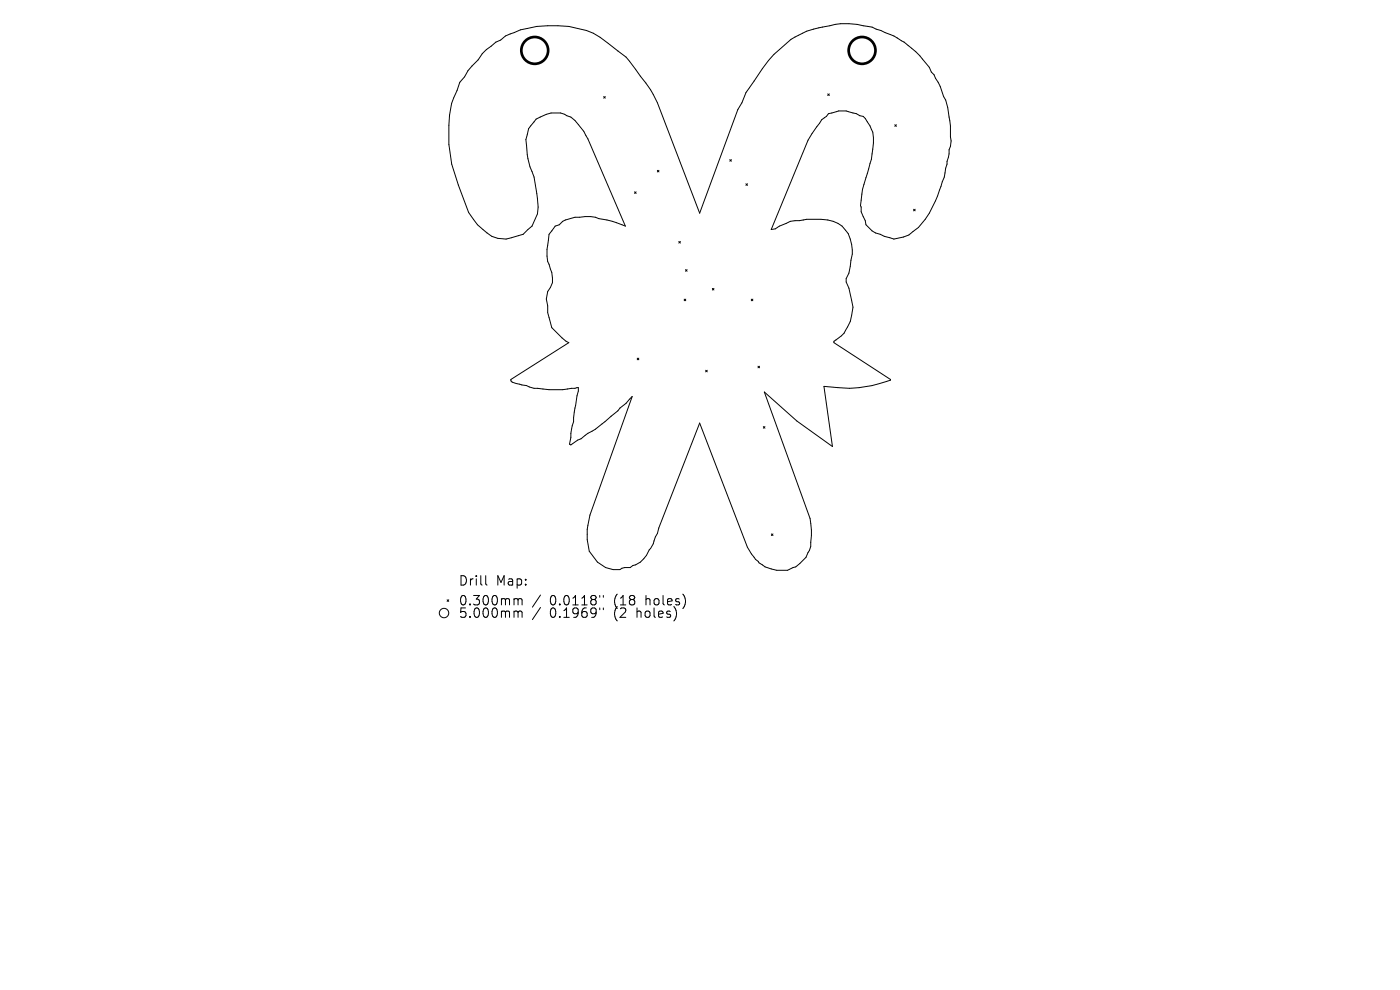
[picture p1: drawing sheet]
<svg xmlns="http://www.w3.org/2000/svg" width="297mm" height="210mm" viewBox="0 0 297 210" stroke-linecap="round" stroke-linejoin="round" font-family="sans-serif">
<defs><g id="words">
<g font-size="2.8">
<text x="97.2" y="124.5">Drill</text>
<text x="105.2" y="124.5">Map:</text>
<text x="97.2" y="128.7">0.300mm</text>
<text x="97.2" y="131.3">5.000mm</text>
<text x="116.6" y="128.7">0.0118&quot;</text>
<text x="116.6" y="131.3">0.1969&quot;</text>
<text x="130.4" y="128.7">(18</text>
<text x="130.4" y="131.3">(2</text>
<text x="135.3" y="131.3">holes)</text>
<text x="137.2" y="128.7">holes)</text>
</g>
</g></defs>
<g fill="none" stroke="#000" stroke-width=".21">
<path d="M102.3 11.4l2.9-2.5 1-.4 1-.9a23.1 23.1 0 0 1 18.7-.5l1.4 .8 3.8 2.9a16.5 16.5 0 0 1 4.8 5.4 21.1 21.1 0 0 1 3.6 5.6l8.9 23.4 8.1-22 .9-1.4 .9-2.2 .7-1a52.2 52.2 0 0 1 5.2-7.1l1.1-1a16.7 16.7 0 0 1 10.7-5 16.5 16.5 0 0 1 8.1 .1l.9 .2 1.9 .7a21.4 21.4 0 0 1 8.8 6l1.4 1.8 .5 1 .6 .6 1.3 2.4 .7 2.2a13 13 0 0 1 1.3 5.1l.3 4.3-1.3 6.8a37.1 37.1 0 0 1-4.2 9.8l-1.5 1.8-2 1.5-1.1 .5-2.1 .4-2-.6-2.6-1.1-1.3-1.3-.1-.9-.9-1.9v-1l-.2-.3 .2-1.1a27.8 27.8 0 0 1 1.6-6.7l.6-2 .1-1.2a8.2 8.2 0 0 0-.4-5.9l-1.5-2-.7-.2-.7-.4a8.7 8.7 0 0 0-4.2-.4l-1.7 .4-.5 .6-1 .7-2.9 4.4-7.8 18.9 .9-.2 .8-.5 2.4-1 1.8-.2a14.1 14.1 0 0 1 8.3 .6 6.2 6.2 0 0 1 3 5.6v.9l-.4 2.6-.3 1.4-.6 1.2v.7l.6 1.3 .9 4.1a9.9 9.9 0 0 1-2.5 6l-1.6 1.2v.3l12 7.8v.1a26.4 26.4 0 0 1-14.1 1.4l1.8 12.7-7.5-5.4-7-6.1 9.7 26.8a15.9 15.9 0 0 1-.1 6.8l-.7 1.4-1.3 1.3-.9 .8-1.7 .7a8.5 8.5 0 0 1-6.1-1.6l-.1-.3a9.7 9.7 0 0 1-2.4-3l-10.1-26.4-8.6 22.3-.3 1.2-.5 .7a5.2 5.2 0 0 1-1.3 2.7 5.4 5.4 0 0 1-3.4 3.4l-.6 .4h-1.2l-1 .4h-1.4l-1.6-.4-1.8-1.2-1.7-2.3a13.8 13.8 0 0 1 .2-7.6l8.9-25.2-1.3 1.5-1.3 1a37 37 0 0 1-7.4 5.8l-.8 .7-.7 .3-1.5 1-.3-.2 .4-3.2 .5-1.5 .1-2.1 .6-3.4 .3-1v-.8l-.7 .2a25.7 25.7 0 0 1-9.7-.3l-.6-.3-3-.7-.3-.3v-.3l12.3-7.8-1.5-1-2.1-2.2-.9-3.2v-1.4l-.3-1.5 .3-1.6a4 4 0 0 0 .6-4.7l-.3-1a7.8 7.8 0 0 1-.2-5.1l.2-1.3 1.3-1.7 .8-.3a5.1 5.1 0 0 1 4.4-1.6 6.7 6.7 0 0 1 4 .3 18.9 18.9 0 0 1 5.7 1.6l-8-18.5a12.5 12.5 0 0 0-3.6-4.7l-.9-.3a4.4 4.4 0 0 0-4.3-.2l-2.2 1-1.6 2-.5 2.3a19.1 19.1 0 0 0 1.7 8 25.4 25.4 0 0 1 .7 7.8l-1.1 2.6-1.9 1.7-2.5 .7a5.7 5.7 0 0 1-6-1.7l-1.2-1-1.9-2.6-2.2-5.8a29.9 29.9 0 0 1-1.4-17.4l1.7-4.4 1.1-1.2 .7-1.3 2.1-2.3zM175.6 19.9l.3 .4M175.9 19.9l-.3 .4M128.1 20.5l.3 .3M128.4 20.5l-.3 .3M139.5 36.1l.3 .4M139.8 36.1l-.3 .4M154.8 33.9l.4 .3M155.2 33.9l-.4 .3M158.2 39l.4 .3M158.6 39l-.4 .3M189.8 26.5l.4 .3"/>
<path d="M190.2 26.5l-.4 .3M134.6 40.7l.4 .3M135 40.7l-.4 .3M144 51.2l.3 .4M144.3 51.2l-.3 .4M145.4 57.2l.4 .3M145.8 57.2l-.4 .3M193.8 44.4l.4 .3M194.2 44.4l-.4 .3M135.2 76l.3 .3M135.5 76l-.3 .3M145.1 63.5l.4 .3"/>
<path d="M145.5 63.5l-.4 .3M149.7 78.5l.3 .4M150 78.5l-.3 .4M151.1 61.2l.4 .3M151.5 61.2l-.4 .3M159.4 63.5l.3 .3M159.7 63.5l-.3 .3M160.8 77.7l.3 .3M161.1 77.7l-.3 .3M161.9 90.5l.4 .3M162.3 90.5l-.4 .3M163.6 113.3l.4 .3"/>
<path d="M164 113.3l-.4 .3M94.9 127.2l.3 .4M95.2 127.2l-.3 .4M103 122.1v1.7l.3 .3M109.3 127h.3l.3 .3M109.3 129.6h.3l.3 .3M109.9 127.3l.3-.3 .5 .1 .1 1.2M109.9 127.3v1M109.9 129.9v1.1M109.9 129.9l.3-.3 .5 .1 .1 1.3M114.7 126.2l-1.8 2.6M114.7 128.9l-1.8 2.5"/>
<path d="M127.2 126.3v.4M127.2 129v.3M128 126.3v.4M128 129v.3"/>
<circle cx="94.2" cy="130" r="1"/>
</g>
<g fill="none" stroke="#000" stroke-width=".57">
<circle cx="113.4" cy="10.7" r="2.85"/>
<circle cx="182.9" cy="10.7" r="2.85"/>
</g>
<use href="#words"/>
</svg>
